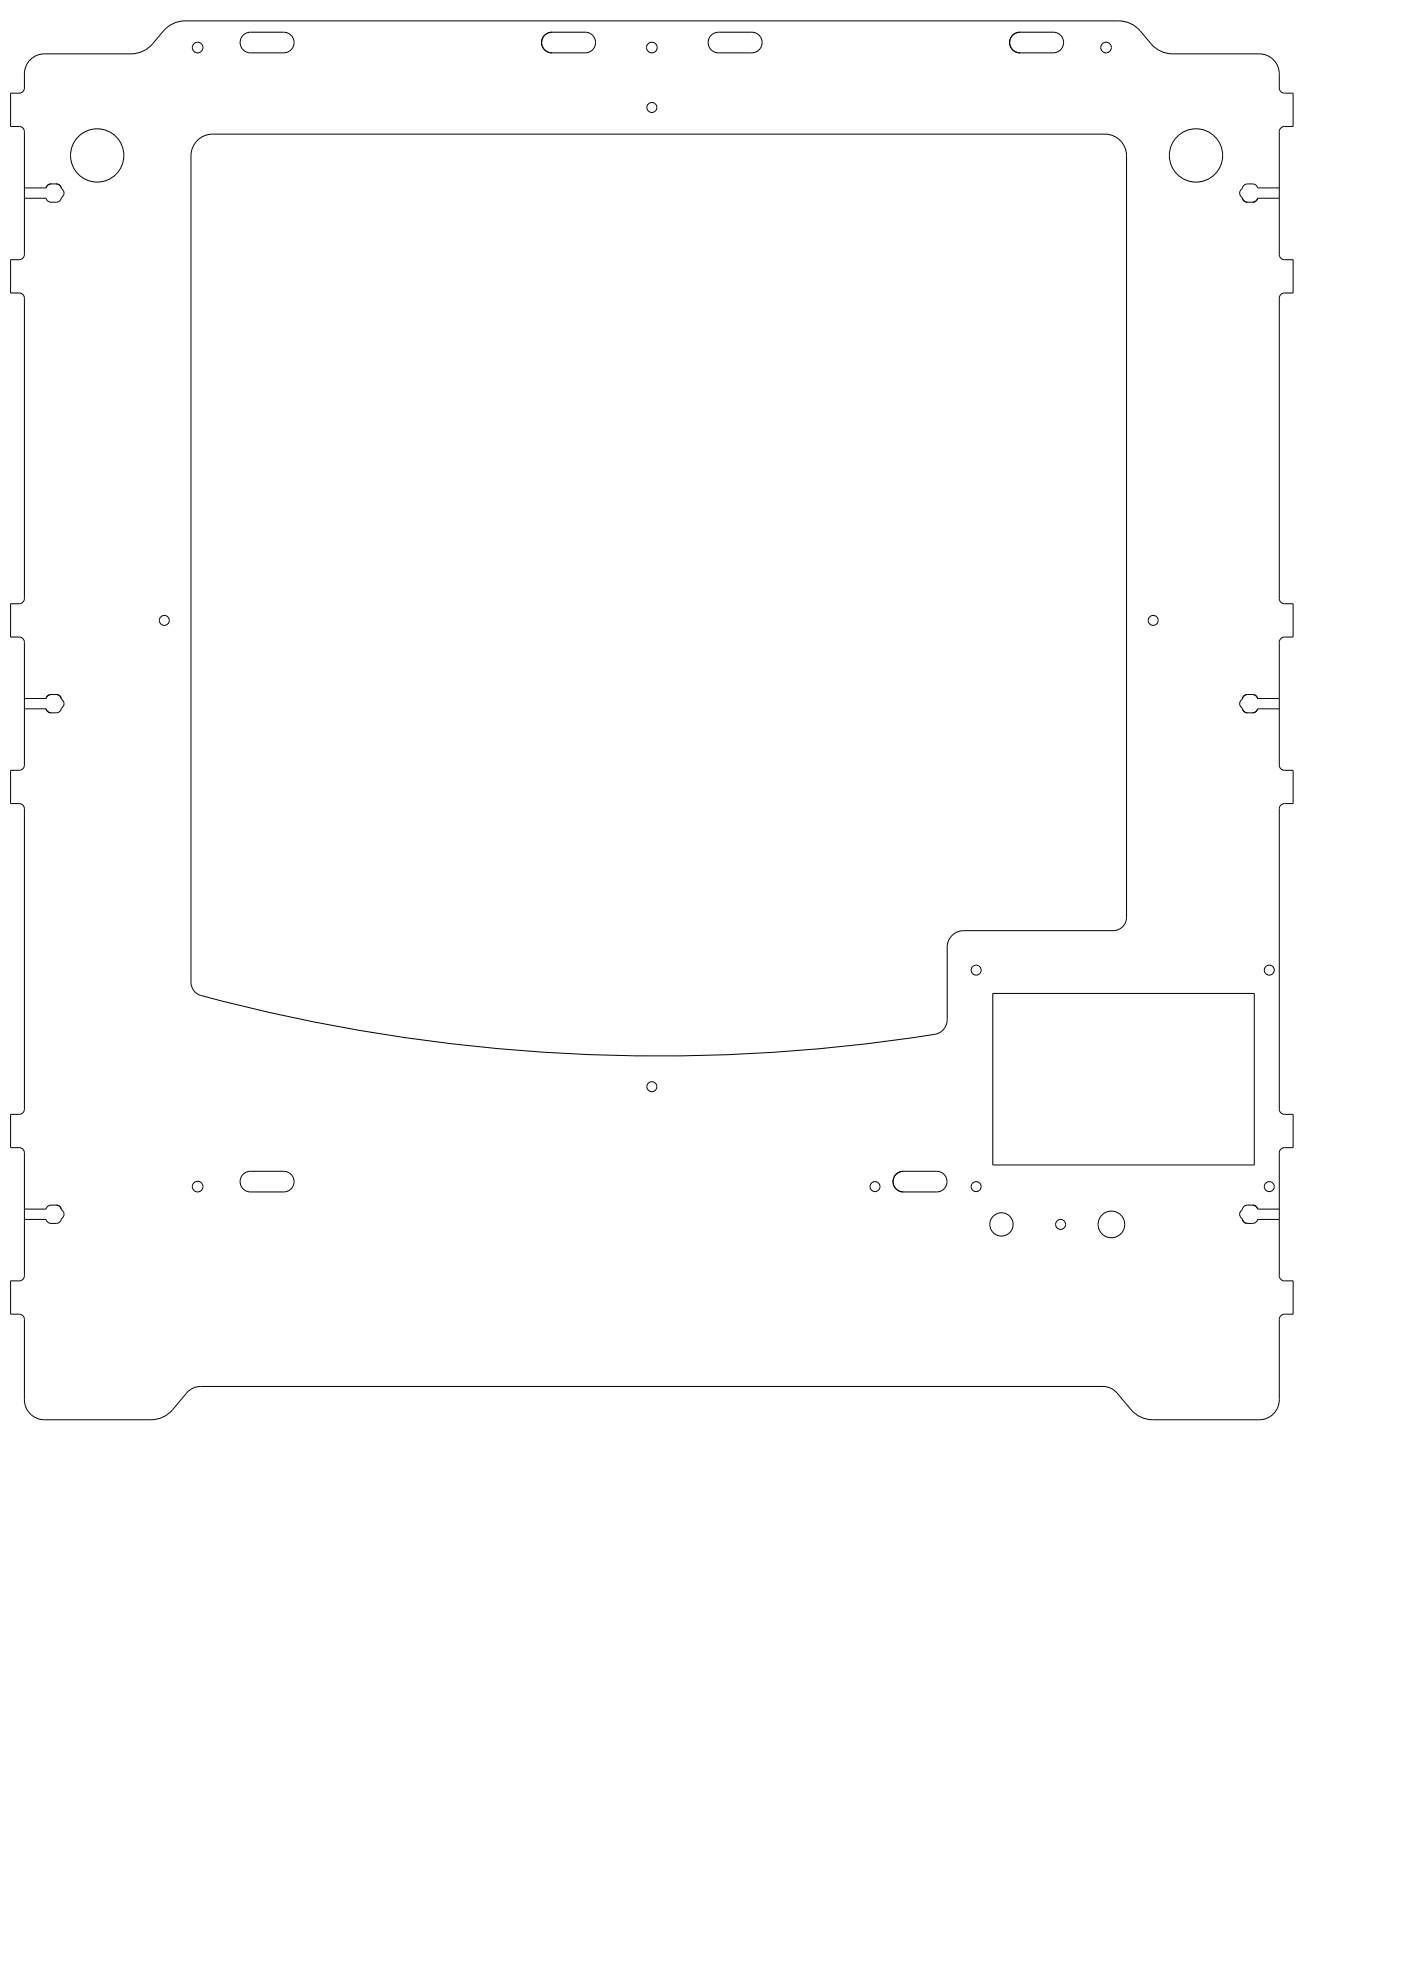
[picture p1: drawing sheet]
<svg xmlns="http://www.w3.org/2000/svg" width="420mm" height="594mm" viewBox="0 0 420 594" stroke-linecap="round" stroke-linejoin="round" font-family="sans-serif">
<g fill="none" stroke="#000" stroke-width=".3">
<path d="M9.1 17.9a6 6 0 0 1 4.2-1.7h26a8.5 8.5 0 0 0 6.5-3.1l3.2-3.8a8.5 8.5 0 0 1 6.5-3h280a8.5 8.5 0 0 1 6.5 3l3.2 3.8a8.5 8.5 0 0 0 6.5 3.1h26a6 6 0 0 1 6 5.9v4.3a1.55 1.55 0 0 0 1.5 1.5h2.6v10h-2.6a1.55 1.55 0 0 0-1.5 1.6v36.8a1.55 1.55 0 0 0 1.5 1.6h2.6v10h-2.6a1.55 1.55 0 0 0-1.5 1.5v90.1a1.55 1.55 0 0 0 1.5 1.6h2.6v9.9h-2.6a1.55 1.55 0 0 0-1.5 1.6v36.9a1.55 1.55 0 0 0 1.5 1.5h2.6v10h-2.6a1.55 1.55 0 0 0-1.5 1.5v90.1a1.55 1.55 0 0 0 1.5 1.6h2.6v10h-2.6a1.55 1.55 0 0 0-1.5 1.5v36.9a1.55 1.55 0 0 0 1.5 1.5h2.6v10h-2.6a1.55 1.55 0 0 0-1.5 1.6v24.1a6 6 0 0 1-6 6h-32a8.5 8.5 0 0 1-6.5-3.1l-4.7-5.5-1.7-1-2-.4h-270.6l-2 .4-1.7 1-4.7 5.5a8.5 8.5 0 0 1-6.5 3.1h-32a6 6 0 0 1-6-6v-24.1a1.55 1.55 0 0 0-1.5-1.6h-2.6v-10h2.6a1.55 1.55 0 0 0 1.5-1.5v-36.9a1.55 1.55 0 0 0-1.5-1.5h-2.6v-10h2.6a1.55 1.55 0 0 0 1.5-1.6v-90.1a1.55 1.55 0 0 0-1.5-1.5h-2.6v-10h2.6a1.55 1.55 0 0 0 1.5-1.5v-36.9a1.55 1.55 0 0 0-1.5-1.6h-2.6v-9.9h2.6a1.55 1.55 0 0 0 1.5-1.6v-90.1a1.55 1.55 0 0 0-1.5-1.5h-2.6v-10h2.6a1.55 1.55 0 0 0 1.5-1.6v-36.8a1.55 1.55 0 0 0-1.5-1.6h-2.6v-10h2.6a1.55 1.55 0 0 0 1.5-1.5 11.7 11.7 0 0 1 .7-7zM73.2 10.3l1.2-.6h.7h10a3.1 3.1 0 0 1 3.1 3.1 3.1 3.1 0 0 1-3.1 3.1h-10a3.1 3.1 0 0 1-2.9-2.1 3.1 3.1 0 0 1 1-3.5zM163.6 10.3l1.2-.6h.7h10a3.1 3.1 0 0 1 3.1 3.1 3.1 3.1 0 0 1-3.1 3.1h-10a3.1 3.1 0 0 1-2.9-2.1 3.1 3.1 0 0 1 1-3.5zM213.5 10.3l1.3-.6h.7h10a3.1 3.1 0 0 1 3.1 3.1 3.1 3.1 0 0 1-3.1 3.1h-10a3.1 3.1 0 0 1-3-2.1 3.1 3.1 0 0 1 1-3.5zM303.9 10.3l1.3-.6h.7h10a3.1 3.1 0 0 1 3.1 3.1 3.1 3.1 0 0 1-3.1 3.1h-10a3.1 3.1 0 0 1-2.9-2.1 3.1 3.1 0 0 1 .9-3.5zM7.3 56.4h6.5l.4-.8a3 3 0 0 1 3.1-.4l.7 .4 .4 .8a1.85 1.85 0 0 1 0 3l-.4 .8a3 3 0 0 1-3.1 .4l-.7-.4-.4-.7h-6.5M58.9 42.5a6.5 6.5 0 0 1 4.9-2.3h267.6a6.5 6.5 0 0 1 6.5 6.5v228.4a4 4 0 0 1-4.1 4h-44.8a4.9 4.9 0 0 0-4.9 4.9v21.8a4.5 4.5 0 0 1-3.8 4.4 528.3 528.3 0 0 1-220.7-11.9l-1.1-.8-.8-1-.4-1.9v-247.9a6.5 6.5 0 0 1 1.6-4.2zM383.7 56.4h-6.5l-.4-.8a3 3 0 0 0-3.1-.4l-.7 .4-.4 .8a1.85 1.85 0 0 0 0 3l.4 .8a3 3 0 0 0 3.1 .4l.7-.4 .4-.7h6.5M7.3 209.5h6.5l.4-.8a3 3 0 0 1 3.1-.4l.7 .5 .4 .7a1.85 1.85 0 0 1 0 3.1l-.4 .7a3 3 0 0 1-3.1 .4l-.7-.4-.4-.7h-6.5M383.7 209.5h-6.5l-.4-.8a3 3 0 0 0-3.1-.4l-.7 .5-.4 .7a1.85 1.85 0 0 0 0 3.1l.4 .7a3 3 0 0 0 3.1 .4l.7-.4 .4-.7h6.5M297.7 297.9h78.5v51.5h-78.5zM72.7 352.4a3.1 3.1 0 0 1 2.4-1.1h10a3.1 3.1 0 0 1 3.1 3.1 3.1 3.1 0 0 1-3.1 3h-10a3.1 3.1 0 0 1-2.8-1.7 3.1 3.1 0 0 1 .4-3.3z"/>
<path d="M268.5 352.4a3.1 3.1 0 0 1 2.4-1.1h10a3.1 3.1 0 0 1 3.1 3.1 3.1 3.1 0 0 1-3.1 3h-10a3.1 3.1 0 0 1-2.8-1.7 3.1 3.1 0 0 1 .4-3.3zM7.3 362.6h6.5l.4-.7a3 3 0 0 1 3.1-.4l.7 .4 .4 .7a1.85 1.85 0 0 1 0 3.1l-.4 .7a3 3 0 0 1-3.1 .4l-.7-.4-.4-.7h-6.5M383.7 362.6h-6.5l-.4-.7a3 3 0 0 0-3.1-.4l-.7 .4-.4 .7a1.85 1.85 0 0 0 0 3.1l.4 .7a3 3 0 0 0 3.1 .4l.7-.4 .4-.7h6.5"/>
<circle cx="59.3" cy="14.3" r="1.6"/>
<circle cx="195.5" cy="14.3" r="1.6"/>
<circle cx="331.7" cy="14.3" r="1.6"/>
<circle cx="195.5" cy="32.2" r="1.5"/>
<circle cx="29.1" cy="46.6" r="8"/>
<circle cx="358.7" cy="46.6" r="8"/>
<circle cx="49.3" cy="186.1" r="1.5"/>
<circle cx="345.8" cy="186.1" r="1.5"/>
<circle cx="292.7" cy="290.9" r="1.5"/>
<circle cx="380.7" cy="290.9" r="1.5"/>
<circle cx="195.5" cy="325.9" r="1.5"/>
<circle cx="59.3" cy="355.9" r="1.6"/>
<circle cx="262.4" cy="355.9" r="1.5"/>
<circle cx="292.7" cy="355.9" r="1.5"/>
<circle cx="380.7" cy="355.9" r="1.5"/>
<circle cx="300.3" cy="367.2" r="3.5"/>
<circle cx="318.1" cy="367.2" r="1.5"/>
<circle cx="333.3" cy="367.2" r="4"/>
</g>
</svg>
